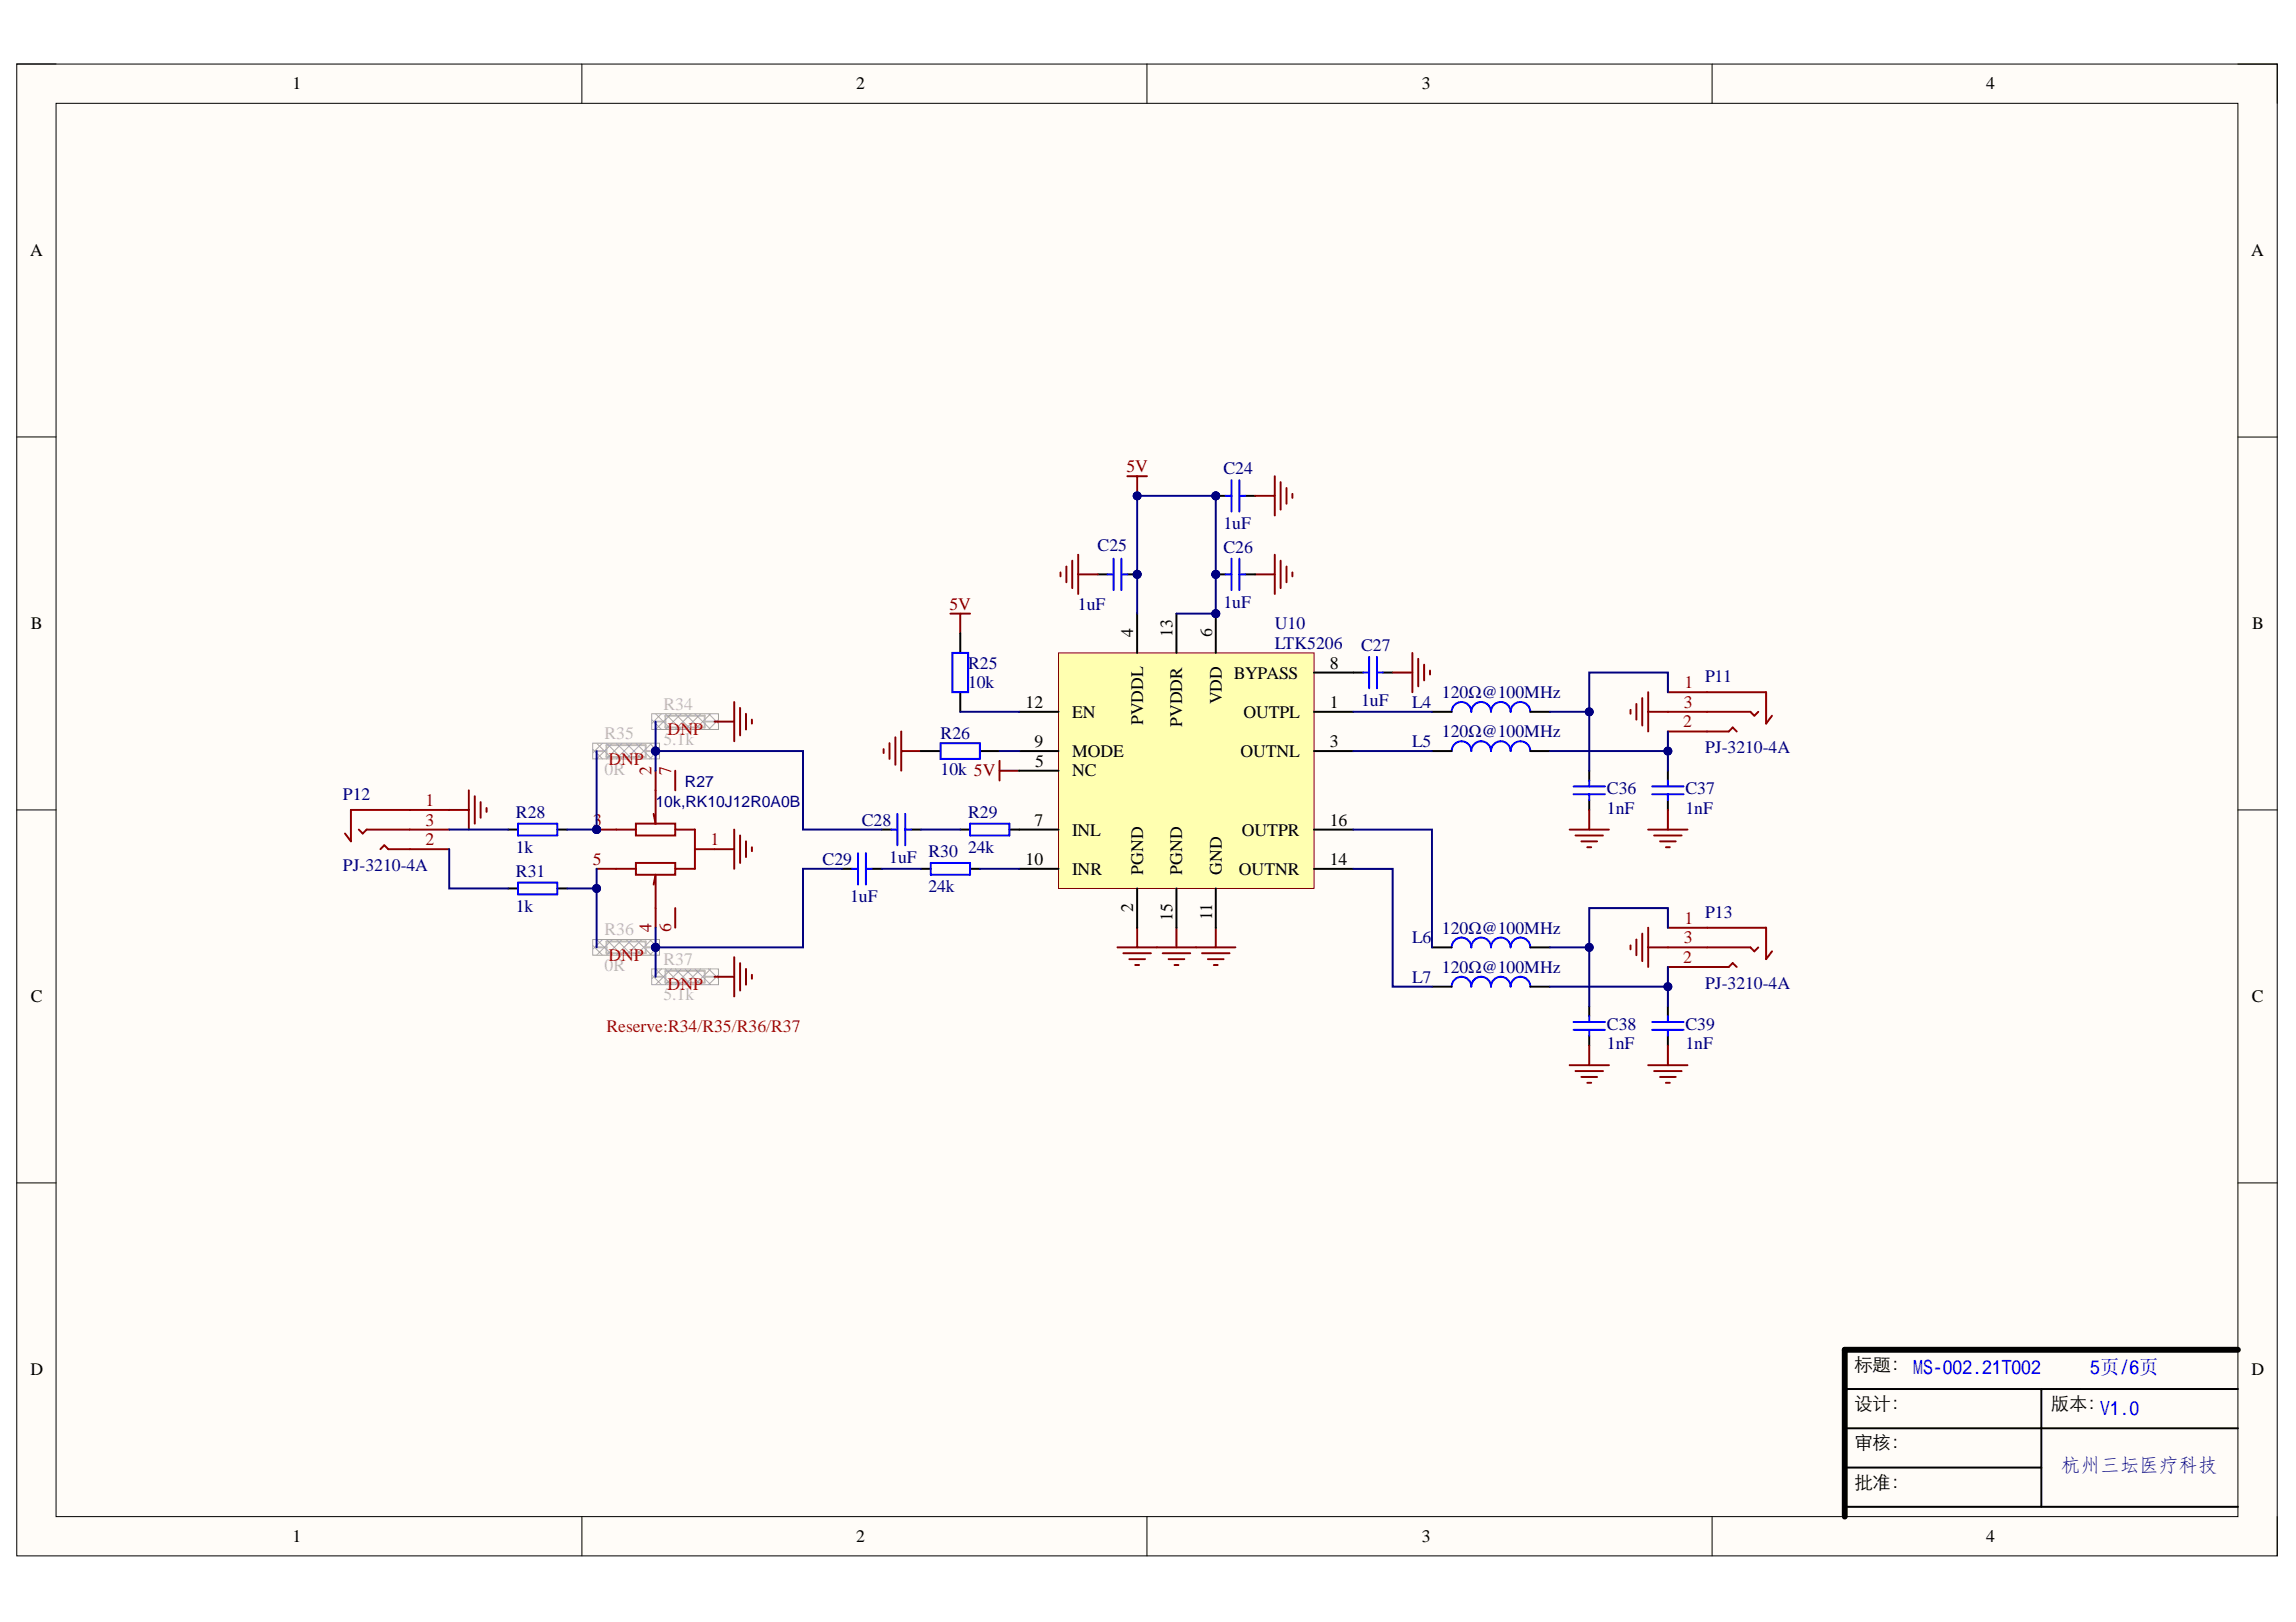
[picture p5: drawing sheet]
<svg xmlns="http://www.w3.org/2000/svg" width="297mm" height="210mm" viewBox="0 0 297 210" stroke-linecap="round" stroke-linejoin="round" font-family="sans-serif">
<defs><g id="words">
<g font-size="2.5" fill="#00f">
<text x="270.4" y="177.8">5页/6页</text>
<text x="271.7" y="183.2">V1.0</text>
</g>
<text font-size="2.5" fill="#000080" x="266.6" y="190.5">杭州三坛医疗科技</text>
<g font-size="2.4">
<text x="239.9" y="177.3">标题： MS-002.21T002</text>
<text x="239.9" y="182.4">设计：</text>
<text x="265.3" y="182.4">版本：</text>
<text x="239.9" y="187.4">审核：</text>
<text x="239.9" y="192.5">批准：</text>
</g>
<g font-size="2.3">
<text x="37.9" y="11.6">1</text>
<text x="110.8" y="11.6">2</text>
<text x="184" y="11.6">3</text>
<text x="257" y="11.6">4</text>
<text x="3.9" y="33.2">A</text>
<text x="291.2" y="33.2">A</text>
<text x="4" y="81.4">B</text>
<text x="146.6" y="82.4" transform="rotate(-90 146.6 82.4)">4</text>
<text x="151.7" y="82.4" transform="rotate(-90 151.7 82.4)">13</text>
<text x="156.8" y="82.4" transform="rotate(-90 156.8 82.4)">6</text>
<text x="291.4" y="81.4">B</text>
<text x="159.6" y="87.8">BYPASS</text>
<text x="172" y="86.5">8</text>
<text x="132.7" y="91.6">12</text>
<text x="138.7" y="92.9">EN</text>
<text x="147.9" y="93.8" transform="rotate(-90 147.9 93.8)">PVDDL</text>
<text x="153" y="94.1" transform="rotate(-90 153 94.1)">PVDDR</text>
<text x="158.1" y="91.1" transform="rotate(-90 158.1 91.1)">VDD</text>
<text x="160.9" y="92.9">OUTPL</text>
<text x="172" y="91.6">1</text>
<text x="133.8" y="96.7">9</text>
<text x="133.9" y="99.2">5</text>
<text x="138.7" y="100.5">NC</text>
<text x="138.7" y="97.9">MODE</text>
<text x="160.5" y="97.9">OUTNL</text>
<text x="172" y="96.7">3</text>
<text x="133.8" y="106.9">7</text>
<text x="172" y="106.9">16</text>
<text x="132.7" y="111.9">10</text>
<text x="138.7" y="108.1">INL</text>
<text x="138.7" y="113.2">INR</text>
<text x="147.9" y="113.2" transform="rotate(-90 147.9 113.2)">PGND</text>
<text x="153" y="113.2" transform="rotate(-90 153 113.2)">PGND</text>
<text x="158.1" y="113.2" transform="rotate(-90 158.1 113.2)">GND</text>
<text x="160.3" y="113.2">OUTNR</text>
<text x="160.7" y="108.1">OUTPR</text>
<text x="172" y="111.9">14</text>
<text x="146.6" y="118.1" transform="rotate(-90 146.6 118.1)">2</text>
<text x="151.7" y="119.2" transform="rotate(-90 151.7 119.2)">15</text>
<text x="156.8" y="119" transform="rotate(-90 156.8 119)">11</text>
<text x="4" y="129.7">C</text>
<text x="291.3" y="129.7">C</text>
<text x="3.9" y="178">D</text>
<text x="291.3" y="178">D</text>
<text x="37.9" y="199.6">1</text>
<text x="110.8" y="199.6">2</text>
<text x="184" y="199.6">3</text>
<text x="257" y="199.6">4</text>
</g>
<g font-size="2.3" fill="#800000">
<text x="145.7" y="61.1">5V</text>
<text x="122.8" y="78.9">5V</text>
</g>
<g font-size="2.3" fill="#000080">
<text x="158.3" y="61.4">C24</text>
<text x="142" y="71.3">C25</text>
<text x="158.3" y="68.5">1uF</text>
<text x="158.3" y="71.5">C26</text>
<text x="139.5" y="78.9">1uF</text>
<text x="158.3" y="78.6">1uF</text>
<text x="164.9" y="81.4">U10</text>
<text x="125.2" y="86.5">R25</text>
<text x="125.2" y="89.1">10k</text>
<text x="164.9" y="84">LTK5206</text>
<text x="176.1" y="84.3">C27</text>
<text x="220.6" y="88.3">P11</text>
<text x="121.7" y="95.7">R26</text>
<text x="176.1" y="91.4">1uF</text>
<text x="182.7" y="91.6">L4</text>
<text x="186.5" y="90.3">120Ω@100MHz</text>
<text x="186.5" y="95.4">120Ω@100MHz</text>
<text x="121.7" y="100.2">10k 5V</text>
<text x="182.7" y="96.7">L5</text>
<text x="220.6" y="97.4">PJ-3210-4A</text>
<text x="44.4" y="103.6">P12</text>
<text x="66.7" y="105.8">R28</text>
<text x="111.5" y="106.9">C28</text>
<text x="125.2" y="105.8">R29</text>
<text x="207.9" y="102.8">C36</text>
<text x="207.9" y="105.3">1nF</text>
<text x="218.1" y="102.8">C37</text>
<text x="218.1" y="105.3">1nF</text>
<text x="44.4" y="112.7">PJ-3210-4A</text>
<text x="66.7" y="113.5">R31</text>
<text x="66.7" y="110.4">1k</text>
<text x="106.4" y="111.9">C29</text>
<text x="115.1" y="111.7">1uF</text>
<text x="120.1" y="110.9">R30</text>
<text x="125.2" y="110.4">24k</text>
<text x="66.7" y="118">1k</text>
<text x="110" y="116.8">1uF</text>
<text x="120.1" y="115.5">24k</text>
<text x="220.6" y="118.8">P13</text>
<text x="182.7" y="122.1">L6</text>
<text x="186.5" y="120.8">120Ω@100MHz</text>
<text x="186.5" y="125.9">120Ω@100MHz</text>
<text x="182.7" y="127.2">L7</text>
<text x="220.6" y="127.9">PJ-3210-4A</text>
<text x="207.9" y="133.3">C38</text>
<text x="207.9" y="135.8">1nF</text>
<text x="218.1" y="133.3">C39</text>
<text x="218.1" y="135.8">1nF</text>
</g>
<g font-size="2.3" fill="#800">
<text x="217.9" y="89.1">1</text>
<text x="217.8" y="94.1">2</text>
<text x="217.8" y="91.6">3</text>
<text x="84.3" y="100.2" transform="rotate(-90 84.3 100.2)">2</text>
<text x="86.8" y="100.2" transform="rotate(-90 86.8 100.2)">7</text>
<text x="55" y="104.3">1</text>
<text x="55" y="106.9">3</text>
<text x="76.7" y="106.9">3</text>
<text x="55" y="109.4">2</text>
<text x="76.7" y="111.9">5</text>
<text x="91.9" y="109.4">1</text>
<text x="217.9" y="119.5">1</text>
<text x="84.3" y="120.6" transform="rotate(-90 84.3 120.6)">4</text>
<text x="86.8" y="120.6" transform="rotate(-90 86.8 120.6)">6</text>
<text x="217.8" y="124.6">2</text>
<text x="217.8" y="122.1">3</text>
</g>
<g font-size="2.3" fill="#bfbebc">
<text x="78.2" y="95.7">R35</text>
<text x="85.8" y="91.9">R34</text>
<text x="78.2" y="100.2">0R</text>
<text x="85.8" y="96.4">5.1k</text>
<text x="78.2" y="121.1">R36</text>
<text x="78.2" y="125.7">0R</text>
<text x="85.8" y="124.9">R37</text>
<text x="85.8" y="129.5">5.1k</text>
</g>
<g font-size="2.3" fill="#f00">
<text x="86.4" y="95.1">DNP</text>
<text x="78.7" y="99">DNP</text>
<text x="78.7" y="124.4">DNP</text>
<text x="86.4" y="128.2">DNP</text>
<text x="78.5" y="133.5">Reserve:R34/R35/R36/R37</text>
</g>
<g font-size="2" fill="#000080">
<text x="88.6" y="101.8">R27</text>
<text x="84.8" y="104.4">10k,RK10J12R0A0B</text>
</g>
</g></defs>
<path d="M2.2 8.3h292.4v193h-292.4z" fill-rule="evenodd" fill="#fffcf8"/>
<path d="M2.2 8.3h292.4v193h-292.4z" fill="none" stroke="#000" stroke-width=".13"/>
<path d="M7.3 13.4h282.2v182.9h-282.2z" fill-rule="evenodd" fill="#fffcf8"/>
<g fill="none" stroke="#000" stroke-width=".13">
<path d="M2.2 8.3h5.1M7.3 13.4h282.2v182.9h-282.2zM75.3 8.3v5.1M148.4 8.3v5.1M221.5 8.3v5.1M289.5 8.3h5.1v5.1M2.2 56.5h5.1M289.5 56.6h5.1M2.2 104.8h5.1M289.5 104.8h5.1M2.2 153.1h5.1M289.5 153.1h5.1"/>
<path d="M75.3 196.3v5M148.4 196.3v5M221.5 196.3v5M294.6 196.3v5"/>
</g>
<path d="M289.5 174.7h-50.8v21.6" fill="none" stroke="#000" stroke-width=".76"/>
<g fill="none" stroke="#000" stroke-width=".25">
<path d="M175.1 87h1.3M178.9 87h1.3M65.7 107.4h1.3M65.7 115h1.3M72.1 107.4h1.3M72.1 115h1.3M109 112.4h1.2M112.8 112.4h1.3M114.1 107.4h1.2M117.9 107.4h1.2M119.1 112.4h1.3M124.2 107.4h1.3"/>
<path d="M125.5 112.4h1.3M130.6 107.4h1.3M238.7 179.8h50.8M264.1 179.8v15.2M238.7 189.9h25.4M238.7 184.8h50.8M238.7 195h50.8"/>
</g>
<g fill="none" stroke="#00f" stroke-width=".25">
<path d="M176.4 87h.7M177.1 85v4.1M178.1 87h.8M178.1 85v4.1M67 106.6h5.1v1.5h-5.1zM67 114.2h5.1v1.5h-5.1zM110.2 112.4h.8M111 110.4v4.1M112 112.4h.8M112 110.4v4.1M115.3 107.4h.8M116.1 105.3v4.1"/>
<path d="M117.1 107.4h.8M117.1 105.3v4.1M120.4 111.7h5.1v1.5h-5.1zM125.5 106.6h5.1v1.5h-5.1z"/>
</g>
<g fill="none" stroke="#800000" stroke-width=".25">
<path d="M123 79.4h2.5M124.2 79.4v2.6M114.3 96.9v.5M115.1 96.2v2M115.8 95.4v3.6M116.6 94.7v5M116.6 97.2h2.5M129.3 98.5v2.5M129.3 99.7h2.6M180.2 87h2.5M182.7 84.5v5.1M183.5 85.3v3.5"/>
<path d="M184.2 86v2M185 86.8v.5M92.4 109.9h2.6M95 107.4v5M95.7 108.1v3.6M96.5 108.9v2M97.3 109.6v.5M144.6 122.6h15.2M145.3 123.4h3.6M146.1 124.1h2M146.9 124.9h.5M147.1 120.1v2.5"/>
<path d="M150.4 123.4h3.6M151.2 124.1h2M151.9 124.9h.6M152.2 120.1v2.5M155.5 123.4h3.6M156.3 124.1h2M157 124.9h.5M157.3 120.1v2.5"/>
</g>
<circle cx="147.1" cy="74.3" r=".51" fill="#000080"/>
<circle cx="147.1" cy="74.3" r=".51" fill="none" stroke="#000080" stroke-width=".13"/>
<path d="M142 74.3h1.3M145.8 74.3h1.3" fill="none" stroke="#000" stroke-width=".25"/>
<circle cx="147.1" cy="74.3" r=".51" fill="#000080"/>
<circle cx="147.1" cy="74.3" r=".51" fill="none" stroke="#000080" stroke-width=".13"/>
<path d="M143.3 74.3h.8M144.1 72.3v4.1M145.1 74.3h.7M145.1 72.3v4.1" fill="none" stroke="#00f" stroke-width=".25"/>
<circle cx="157.3" cy="64.2" r=".51" fill="#000080"/>
<circle cx="157.3" cy="64.2" r=".51" fill="none" stroke="#000080" stroke-width=".13"/>
<path d="M157.3 64.2h1.3" fill="none" stroke="#000" stroke-width=".25"/>
<circle cx="157.3" cy="64.2" r=".51" fill="#000080"/>
<circle cx="157.3" cy="64.2" r=".51" fill="none" stroke="#000080" stroke-width=".13"/>
<path d="M161.1 64.2h1.3" fill="none" stroke="#000" stroke-width=".25"/>
<path d="M158.6 64.2h.7M159.3 62.1v4.1M160.3 64.2h.8M160.3 62.1v4.1" fill="none" stroke="#00f" stroke-width=".25"/>
<path d="M145.8 61.6h2.6M147.1 61.6v2.6" fill="none" stroke="#800000" stroke-width=".25"/>
<circle cx="147.1" cy="64.2" r=".51" fill="#000080"/>
<circle cx="147.1" cy="64.2" r=".51" fill="none" stroke="#000080" stroke-width=".13"/>
<g fill="none" stroke="#800000" stroke-width=".25">
<path d="M137.2 74.1v.5M138 73.3v2M138.7 72.6v3.5M139.5 71.8v5.1M139.5 74.3h2.5M162.4 74.3h2.5M162.4 64.2h2.5M164.9 61.6v5.1M164.9 71.8v5.1M165.7 62.4v3.5M165.7 72.6v3.5M166.4 63.2v2"/>
<path d="M166.4 73.3v2M167.2 63.9v.5M167.2 74.1v.5"/>
</g>
<circle cx="157.3" cy="74.3" r=".51" fill="#000080"/>
<circle cx="157.3" cy="74.3" r=".51" fill="none" stroke="#000080" stroke-width=".13"/>
<path d="M157.3 74.3h1.3" fill="none" stroke="#000" stroke-width=".25"/>
<circle cx="157.3" cy="74.3" r=".51" fill="#000080"/>
<circle cx="157.3" cy="74.3" r=".51" fill="none" stroke="#000080" stroke-width=".13"/>
<path d="M161.1 74.3h1.3" fill="none" stroke="#000" stroke-width=".25"/>
<path d="M158.6 74.3h.7M159.3 72.3v4.1M160.3 74.3h.8M160.3 72.3v4.1" fill="none" stroke="#00f" stroke-width=".25"/>
<path d="M58.1 104.8h2.6M60.7 102.3v5.1M61.4 103v3.6M62.2 103.8v2M62.9 104.6v.5" fill="none" stroke="#800000" stroke-width=".25"/>
<circle cx="157.3" cy="79.4" r=".51" fill="#000080"/>
<circle cx="157.3" cy="79.4" r=".51" fill="none" stroke="#000080" stroke-width=".13"/>
<path d="M136.9 84.5h33.1v30.5h-33.1z" fill-rule="evenodd" fill="#ffffb0"/>
<path d="M136.9 84.5h33.1v30.5h-33.1z" fill="none" stroke="#800000" stroke-width=".13"/>
<path d="M147.1 79.4v5.1M157.3 79.4v5.1M131.9 99.7h5M170 92.1h5.1M170 97.2h5.1M147.1 115v5.1M170 107.4h5.1M170 112.4h5.1" fill="none" stroke="#000" stroke-width=".25"/>
<circle cx="157.3" cy="79.4" r=".51" fill="#000080"/>
<circle cx="157.3" cy="79.4" r=".51" fill="none" stroke="#000080" stroke-width=".13"/>
<path d="M152.2 79.4v5.1M119.1 97.2h2.6M124.2 82v2.5M124.2 89.6v2.5M126.8 97.2h2.5M131.9 97.2h5M131.9 92.1h5M170 87h5.1M131.9 107.4h5M131.9 112.4h5M152.2 115v5.1M157.3 115v5.1" fill="none" stroke="#000" stroke-width=".25"/>
<path d="M121.7 96.2h5.1v2h-5.1zM123.2 84.5h2v5.1h-2z" fill="none" stroke="#00f" stroke-width=".25"/>
<circle cx="77.2" cy="107.4" r=".51" fill="#000080"/>
<circle cx="77.2" cy="107.4" r=".51" fill="none" stroke="#000080" stroke-width=".13"/>
<path d="M87.4 99.7v2.6M77.2 112.4h2.5M77.2 107.4h2.5M84.8 117.5v2.6M87.4 117.5v2.6" fill="none" stroke="#800" stroke-width=".25"/>
<circle cx="77.2" cy="107.4" r=".51" fill="#000080"/>
<circle cx="77.2" cy="107.4" r=".51" fill="none" stroke="#000080" stroke-width=".13"/>
<path d="M84.8 99.7v6.9l-.2-1.3M79.7 112.4h2.6M79.7 107.4h2.6M82.3 111.7h5.1v1.5h-5.1zM82.3 106.6h5.1v1.5h-5.1zM84.6 114.5l.2-1.3v4.3M87.4 107.4h2.5v5h-2.5M89.9 109.9h2.5" fill="none" stroke="#800" stroke-width=".25"/>
<path d="M84.8 93.4h1.3M86.1 92.6h5.1v1.5h-5.1zM91.2 93.4h1.2M84.8 126.4h1.3M86.1 125.6h5.1v1.6h-5.1zM91.2 126.4h1.2" fill="none" stroke="#bfbebc" stroke-width=".25"/>
<g fill="none" stroke="#a9a9a9" stroke-width=".13">
<path d="M84.3 92.4h8.7v2h-8.7zM84.3 93.1l1.3 1.3M84.8 92.4l2 2M85.6 92.4l-1.3 1.2M86.1 92.4l2 2M86.8 92.4l-2 2M87.4 92.4l2 2M88.1 92.4l-2 2M88.6 92.4l2.1 2M89.4 92.4l-2 2M89.9 92.4l2 2M90.7 92.4l-2.1 2"/>
<path d="M91.7 92.4l1.3 1.2M91.9 92.4l-2 2M93 93.1l-1.3 1.3M84.3 125.4h8.7v2h-8.7zM84.3 126.2l1.3 1.2M84.8 125.4l2 2M85.6 125.4l-1.3 1.3M86.1 125.4l2 2M86.8 125.4l-2 2M87.4 125.4l2 2M88.1 125.4l-2 2M88.6 125.4l2.1 2"/>
<path d="M89.4 125.4l-2 2M89.9 125.4l2 2M90.7 125.4l-2.1 2M91.7 125.4l1.3 1.3M91.9 125.4l-2 2M93 126.2l-1.3 1.2"/>
</g>
<path d="M92.4 93.4h2.6M95 90.8v5.1M95.7 91.6v3.6M96.5 92.4v2M97.3 93.1v.5M92.4 126.4h2.6M95 123.9v5M95.7 124.6v3.6M96.5 125.4v2M97.3 126.2v.5" fill="none" stroke="#800000" stroke-width=".25"/>
<circle cx="84.8" cy="122.6" r=".51" fill="#000080"/>
<circle cx="84.8" cy="122.6" r=".51" fill="none" stroke="#000080" stroke-width=".13"/>
<path d="M83.5 122.6h1.3" fill="none" stroke="#bfbebc" stroke-width=".25"/>
<circle cx="84.8" cy="122.6" r=".51" fill="#000080"/>
<circle cx="84.8" cy="122.6" r=".51" fill="none" stroke="#000080" stroke-width=".13"/>
<path d="M77.2 122.6h1.3M78.5 121.8h5v1.6h-5z" fill="none" stroke="#bfbebc" stroke-width=".25"/>
<g fill="none" stroke="#a9a9a9" stroke-width=".13">
<path d="M76.7 121.6h8.6v2h-8.6zM76.7 122.3l1.2 1.3M77.2 121.6l2 2M77.9 121.6l-1.2 1.3M78.5 121.6l2 2M79.2 121.6l-2 2M79.7 121.6l2.1 2M80.5 121.6l-2 2M81 121.6l2 2M81.8 121.6l-2.1 2M82.3 121.6l2 2M83 121.6l-2 2"/>
<path d="M84.1 121.6l1.2 1.3M84.3 121.6l-2 2M85.3 122.3l-1.2 1.3"/>
</g>
<circle cx="84.8" cy="97.2" r=".51" fill="#000080"/>
<circle cx="84.8" cy="97.2" r=".51" fill="none" stroke="#000080" stroke-width=".13"/>
<path d="M83.5 97.2h1.3" fill="none" stroke="#bfbebc" stroke-width=".25"/>
<circle cx="84.8" cy="97.2" r=".51" fill="#000080"/>
<circle cx="84.8" cy="97.2" r=".51" fill="none" stroke="#000080" stroke-width=".13"/>
<path d="M77.2 97.2h1.3M78.5 96.4h5v1.6h-5z" fill="none" stroke="#bfbebc" stroke-width=".25"/>
<g fill="none" stroke="#a9a9a9" stroke-width=".13">
<path d="M76.7 96.2h8.6v2h-8.6zM76.7 96.9l1.2 1.3M77.2 96.2l2 2M77.9 96.2l-1.2 1.2M78.5 96.2l2 2M79.2 96.2l-2 2M79.7 96.2l2.1 2M80.5 96.2l-2 2M81 96.2l2 2M81.8 96.2l-2.1 2M82.3 96.2l2 2M83 96.2l-2 2"/>
<path d="M84.1 96.2l1.2 1.2M84.3 96.2l-2 2M85.3 96.9l-1.2 1.3"/>
</g>
<g fill="none" stroke="#800000" stroke-width=".25">
<path d="M210.9 91.9v.5M211.7 91.1v2M212.5 90.3v3.6M213.2 89.6v5.1M213.2 92.1h2.6M203.1 107.4h5.1M203.8 108.1h3.6M204.6 108.9h2M205.3 109.6h.6M205.6 104.8v2.6M213.2 107.4h5.1M214 108.1h3.6"/>
<path d="M214.8 108.9h2M215.5 109.6h.5M215.8 104.8v2.6M203.1 137.8h5.1M203.8 138.6h3.6M204.6 139.4h2M205.6 135.3v2.5M210.9 122.3v.6M211.7 121.6v2M212.5 120.8v3.6M213.2 120.1v5M213.2 122.6h2.6"/>
<path d="M213.2 137.8h5.1M214 138.6h3.6M214.8 139.4h2M215.8 135.3v2.5M205.3 140.1h.6M215.5 140.1h.5"/>
</g>
<g fill="none" stroke="#00f" stroke-width=".25">
<path d="M187.8 92.1a1.27 1.27 0 0 1 1.3-1.3 1.27 1.27 0 0 1 1.2 1.3 1.27 1.27 0 0 1 1.3-1.3 1.27 1.27 0 0 1 1.3 1.3 1.27 1.27 0 0 1 1.3-1.3 1.27 1.27 0 0 1 1.2 1.3 1.27 1.27 0 0 1 1.3-1.3 1.27 1.27 0 0 1 1.3 1.3M187.8 97.2a1.27 1.27 0 0 1 1.3-1.3 1.27 1.27 0 0 1 1.2 1.3 1.27 1.27 0 0 1 1.3-1.3 1.27 1.27 0 0 1 1.3 1.3 1.27 1.27 0 0 1 1.3-1.3 1.27 1.27 0 0 1 1.2 1.3 1.27 1.27 0 0 1 1.3-1.3 1.27 1.27 0 0 1 1.3 1.3M203.6 101.8h4M203.6 102.8h4M205.6 101v.8M205.6 102.8v.7M213.7 101.8h4.1M213.7 102.8h4.1M215.8 101v.8M215.8 102.8v.7M187.8 122.6a1.27 1.27 0 0 1 1.3-1.3 1.27 1.27 0 0 1 1.2 1.3 1.27 1.27 0 0 1 1.3-1.3 1.27 1.27 0 0 1 1.3 1.3 1.27 1.27 0 0 1 1.3-1.3 1.27 1.27 0 0 1 1.2 1.3 1.27 1.27 0 0 1 1.3-1.3 1.27 1.27 0 0 1 1.3 1.3M187.8 127.7a1.27 1.27 0 0 1 1.3-1.3 1.27 1.27 0 0 1 1.2 1.3 1.27 1.27 0 0 1 1.3-1.3 1.27 1.27 0 0 1 1.3 1.3 1.27 1.27 0 0 1 1.3-1.3 1.27 1.27 0 0 1 1.2 1.3 1.27 1.27 0 0 1 1.3-1.3 1.27 1.27 0 0 1 1.3 1.3"/>
<path d="M203.6 132.3h4M203.6 133.3h4M205.6 131.5v.8M205.6 133.3v.7M213.7 132.3h4.1M213.7 133.3h4.1M215.8 131.5v.8M215.8 133.3v.7"/>
</g>
<g fill="none" stroke="#000" stroke-width=".25">
<path d="M185.3 92.1h2.5M185.3 97.2h2.5M198 92.1h2.5M198 97.2h2.5M205.6 99.7v1.3M215.8 99.7v1.3M205.6 103.5v1.3M215.8 103.5v1.3M185.3 122.6h2.5M185.3 127.7h2.5M198 122.6h2.5M198 127.7h2.5"/>
<path d="M205.6 130.2v1.3M205.6 134v1.3M215.8 130.2v1.3M215.8 134v1.3"/>
</g>
<path d="M215.8 89.6h12.7v4l.7-1M215.8 94.7h7.9l.5-.6 .5 .6M215.8 92.1h10.7l.5 .5 .5-.5M46.4 107.4l.5 .5 .5-.5h10.7M49.2 109.9l.5-.5 .5 .5h7.9M58.1 104.8h-12.7v4.1l-.8-1M215.8 120.1h12.7v4l.7-1M215.8 125.1h7.9l.5-.5 .5 .5M215.8 122.6h10.7l.5 .5 .5-.5" fill="none" stroke="#800" stroke-width=".25"/>
<path d="M215.8 97.2v2.5" fill="none" stroke="#000080" stroke-width=".25"/>
<circle cx="215.8" cy="97.2" r=".51" fill="#000080"/>
<circle cx="215.8" cy="97.2" r=".51" fill="none" stroke="#000080" stroke-width=".13"/>
<path d="M58.1 109.9v5.1h7.6M58.1 107.4h7.6M77.2 112.4v2.6h-3.8" fill="none" stroke="#000080" stroke-width=".25"/>
<circle cx="77.2" cy="115" r=".51" fill="#000080"/>
<circle cx="77.2" cy="115" r=".51" fill="none" stroke="#000080" stroke-width=".13"/>
<path d="M77.2 97.2v10.2h-3.8" fill="none" stroke="#000080" stroke-width=".25"/>
<circle cx="77.2" cy="107.4" r=".51" fill="#000080"/>
<circle cx="77.2" cy="107.4" r=".51" fill="none" stroke="#000080" stroke-width=".13"/>
<path d="M109 112.4h-5.1v10.2h-19.1v-2.5" fill="none" stroke="#000080" stroke-width=".25"/>
<circle cx="84.8" cy="122.6" r=".51" fill="#000080"/>
<circle cx="84.8" cy="122.6" r=".51" fill="none" stroke="#000080" stroke-width=".13"/>
<path d="M84.8 99.7v-2.5h19.1v10.2h10.2" fill="none" stroke="#000080" stroke-width=".25"/>
<circle cx="84.8" cy="97.2" r=".51" fill="#000080"/>
<circle cx="84.8" cy="97.2" r=".51" fill="none" stroke="#000080" stroke-width=".13"/>
<path d="M147.1 79.4v-15.2h10.2v15.2h-5.1M124.2 92.1h7.7M129.3 97.2h2.6M114.1 112.4h5M119.1 107.4h5.1M126.8 112.4h5.1" fill="none" stroke="#000080" stroke-width=".25"/>
<circle cx="147.1" cy="74.3" r=".51" fill="#000080"/>
<circle cx="147.1" cy="74.3" r=".51" fill="none" stroke="#000080" stroke-width=".13"/>
<circle cx="147.1" cy="64.2" r=".51" fill="#000080"/>
<circle cx="147.1" cy="64.2" r=".51" fill="none" stroke="#000080" stroke-width=".13"/>
<circle cx="157.3" cy="64.2" r=".51" fill="#000080"/>
<circle cx="157.3" cy="64.2" r=".51" fill="none" stroke="#000080" stroke-width=".13"/>
<circle cx="157.3" cy="74.3" r=".51" fill="#000080"/>
<circle cx="157.3" cy="74.3" r=".51" fill="none" stroke="#000080" stroke-width=".13"/>
<circle cx="157.3" cy="79.4" r=".51" fill="#000080"/>
<circle cx="157.3" cy="79.4" r=".51" fill="none" stroke="#000080" stroke-width=".13"/>
<path d="M175.1 97.2h10.2M175.1 92.1h10.2M175.1 112.4h5.1v15.3h5.1M175.1 107.4h10.2v15.2M215.8 125.1v2.6h-15.3" fill="none" stroke="#000080" stroke-width=".25"/>
<circle cx="215.8" cy="127.7" r=".51" fill="#000080"/>
<circle cx="215.8" cy="127.7" r=".51" fill="none" stroke="#000080" stroke-width=".13"/>
<path d="M200.5 122.6h5.1v7.6" fill="none" stroke="#000080" stroke-width=".25"/>
<circle cx="205.6" cy="122.6" r=".51" fill="#000080"/>
<circle cx="205.6" cy="122.6" r=".51" fill="none" stroke="#000080" stroke-width=".13"/>
<path d="M215.8 94.7v2.5h-15.3" fill="none" stroke="#000080" stroke-width=".25"/>
<circle cx="215.8" cy="97.2" r=".51" fill="#000080"/>
<circle cx="215.8" cy="97.2" r=".51" fill="none" stroke="#000080" stroke-width=".13"/>
<path d="M200.5 92.1h5.1v7.6" fill="none" stroke="#000080" stroke-width=".25"/>
<circle cx="205.6" cy="92.1" r=".51" fill="#000080"/>
<circle cx="205.6" cy="92.1" r=".51" fill="none" stroke="#000080" stroke-width=".13"/>
<path d="M215.8 120.1v-2.6h-10.2v5.1" fill="none" stroke="#000080" stroke-width=".25"/>
<circle cx="205.6" cy="122.6" r=".51" fill="#000080"/>
<circle cx="205.6" cy="122.6" r=".51" fill="none" stroke="#000080" stroke-width=".13"/>
<path d="M215.8 89.6v-2.6h-10.2v5.1" fill="none" stroke="#000080" stroke-width=".25"/>
<circle cx="205.6" cy="92.1" r=".51" fill="#000080"/>
<circle cx="205.6" cy="92.1" r=".51" fill="none" stroke="#000080" stroke-width=".13"/>
<path d="M77.2 115v7.6" fill="none" stroke="#000080" stroke-width=".25"/>
<circle cx="77.2" cy="115" r=".51" fill="#000080"/>
<circle cx="77.2" cy="115" r=".51" fill="none" stroke="#000080" stroke-width=".13"/>
<path d="M84.8 122.6v3.8" fill="none" stroke="#000080" stroke-width=".25"/>
<circle cx="84.8" cy="122.6" r=".51" fill="#000080"/>
<circle cx="84.8" cy="122.6" r=".51" fill="none" stroke="#000080" stroke-width=".13"/>
<path d="M84.8 93.4v3.8" fill="none" stroke="#000080" stroke-width=".25"/>
<circle cx="84.8" cy="97.2" r=".51" fill="#000080"/>
<circle cx="84.8" cy="97.2" r=".51" fill="none" stroke="#000080" stroke-width=".13"/>
<path d="M215.8 127.7v2.5" fill="none" stroke="#000080" stroke-width=".25"/>
<circle cx="215.8" cy="127.7" r=".51" fill="#000080"/>
<circle cx="215.8" cy="127.7" r=".51" fill="none" stroke="#000080" stroke-width=".13"/>
<use href="#words"/>
</svg>
